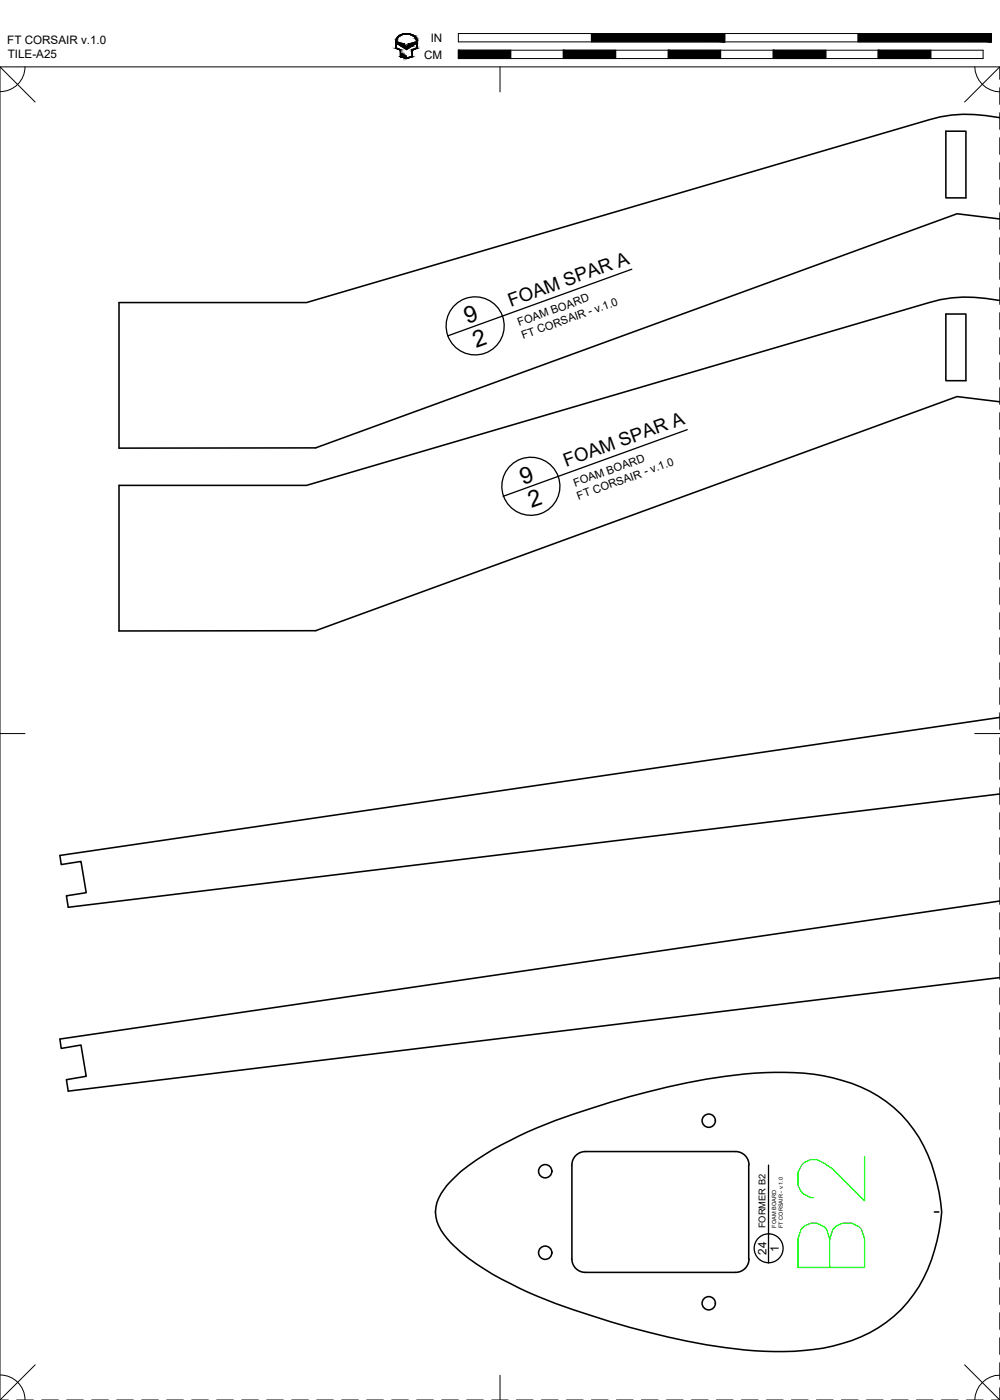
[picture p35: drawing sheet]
<svg xmlns="http://www.w3.org/2000/svg" width="190mm" height="267mm" viewBox="0 0 190 267" stroke-linecap="round" stroke-linejoin="round" font-family="sans-serif">
<defs><g id="words">
<text font-size="18.5" x="165.5" y="242.7" transform="rotate(-90 165.5 242.7)">B2</text>
<g font-size="4.4">
<text x="89.1" y="61.8" transform="rotate(-20 89.1 61.8)">9</text>
<text x="90.7" y="66.2" transform="rotate(-20 90.7 66.2)">2</text>
<text x="99.7" y="92.3" transform="rotate(-20 99.7 92.3)">9</text>
<text x="101.3" y="96.8" transform="rotate(-20 101.3 96.8)">2</text>
</g>
<g font-size="3.5">
<text x="97.3" y="58.4" transform="rotate(-20 97.3 58.4)">FOAM SPAR A</text>
<text x="107.9" y="89" transform="rotate(-20 107.9 89)">FOAM SPAR A</text>
</g>
<g font-size="2.2">
<text x="1.4" y="8.4">FT CORSAIR v.1.0</text>
<text x="1.5" y="11.1">TILE-A25</text>
<text x="80.8" y="11.2">CM</text>
<text x="82.1" y="8">IN</text>
<text x="146" y="239.1" transform="rotate(-90 146 239.1)">24</text>
<text x="148.4" y="238.5" transform="rotate(-90 148.4 238.5)">1</text>
</g>
<g font-size="2.1">
<text x="98.9" y="62.2" transform="rotate(-20 98.9 62.2)">FOAM BOARD</text>
<text x="99.7" y="64.6" transform="rotate(-20 99.7 64.6)">FT CORSAIR - v.1.0</text>
<text x="109.5" y="92.7" transform="rotate(-20 109.5 92.7)">FOAM BOARD</text>
<text x="110.2" y="95.2" transform="rotate(-20 110.2 95.2)">FT CORSAIR - v.1.0</text>
</g>
<text font-size="1.8" x="145.8" y="234" transform="rotate(-90 145.8 234)">FORMER B2</text>
<g font-size="1.1">
<text x="147.8" y="233.9" transform="rotate(-90 147.8 233.9)">FOAM BOARD</text>
<text x="149.1" y="234" transform="rotate(-90 149.1 234)">FT CORSAIR - v.1.0</text>
</g>
</g></defs>
<!-- layer: 01 CUT -->
<g fill="none" stroke="#000" stroke-width=".3">
<path d="M180.2 25h3.8v12.7h-3.8zM190.5 22.4a27 27 0 0 0-13.5 .4l-118.6 34.8h-35.7v27.8l37.4-.1 122.2-44.6 8.2 1M180.2 59.8h3.8v12.7h-3.8zM190.5 57.2a27 27 0 0 0-13.5 .4l-118.6 34.9h-35.7v27.7l37.4-.1 122.2-44.6 8.2 1M190.5 136.7l-179.1 26.3 .3 1.7 3.7-.6 1 6-3.7 .6 .3 2.1 177.5-21.5M190.5 171.6l-179.1 26.3 .3 1.8 3.7-.6 1 5.9-3.7 .7 .3 2.2 177.5-21.7M85.8 225.1a41 41 0 0 1 11.4-7.9 106.9 106.9 0 0 1 19.2-7.3 126.5 126.5 0 0 1 29.3-5.6 40.2 40.2 0 0 1 18.3 2.8 24.9 24.9 0 0 1 14.5 18.3l.4 1.8a14 14 0 0 1 0 7.4 27 27 0 0 1-10.1 17.3 30 30 0 0 1-15.7 5.4 71.1 71.1 0 0 1-18.6-1.1 165.5 165.5 0 0 1-33.9-10 51 51 0 0 1-14.2-8.9 9.6 9.6 0 0 1-3.5-6.4 8.6 8.6 0 0 1 2.9-5.8zM142.6 222v17.9M142.7 221.9a2.55 2.55 0 0 0-2.6-2.5h-28.6a2.55 2.55 0 0 0-2.6 2.5v18a2.55 2.55 0 0 0 2.6 2.5h28.6a2.55 2.55 0 0 0 2.6-2.6M178 230.9h.8"/>
<circle cx="135" cy="213.5" r="1.27"/>
<circle cx="103.9" cy="238.6" r="1.27"/>
<circle cx="103.9" cy="223.1" r="1.27"/>
<circle cx="135" cy="248.3" r="1.27"/>
</g>
<!-- layer: 23 NOTES -->
<g fill="none" stroke="#000" stroke-width=".25">
<path d="M120.4 51.3l-35.1 12.7M130.9 81.8l-35.1 12.7"/>
<circle cx="90.5" cy="62.1" r="5.5"/>
<circle cx="101.1" cy="92.6" r="5.5"/>
<circle cx="146.4" cy="237.8" r="2.75"/>
</g>
<!-- layer: 22 TILED -->
<g fill="none" stroke="#000" stroke-width=".19">
<path d="M0 12.7l6.7 6.7M4.8 12.7a4.7 4.7 0 0 1-4.8 4.8M75.6 7.9a2 2 0 0 1 3.2-1l.5 .6 .1 1.7-.9 .3v1.3l-1.1 .2-.1-.3v.3h-.2v-.4h-.1v.3h-.1v-.5h-.1v.5l-.2-.1v-.6h-.1v.6h-.1v-1.3l-.9-.3v-1.3M75.7 8l1.3 .4 .2 .4h.4l.2-.4 1.4-.4v.3l-1.8 1.2-1.7-1.2zM75.8 7a2.26 2.26 0 0 1 3.6 .6l.1 1.6-.9 .4v1.2l-1.2 .4-1.1-.4v-1.3l-.9-.3a2.64 2.64 0 0 1 .4-2.2zM87.3 6.4h101.6v1.6h-101.6zM87.3 9.6h100v1.6h-100zM95.3 12.7v4.8M97.3 9.6v1.6M107.3 9.6v1.6M112.7 6.4v1.6M117.3 9.6v1.6"/>
<path d="M127.3 9.6v1.6M137.3 9.6v1.6M138.1 6.4v1.6M147.3 9.6v1.6M157.3 9.6v1.6M163.5 6.4v1.6M167.3 9.6v1.6M177.3 9.6v1.6M185.7 12.7a4.9 4.9 0 0 0 4.8 4.8M190.5 15.1v-2.4h-190.5v254M190.5 12.7l-6.7 6.7M190.5 16.7v3.2"/>
<path d="M190.5 21.5v3.1M190.5 26.2v3.2M190.5 31v3.2M190.5 35.8v3.1M190.5 40.5v3.2M190.5 45.3v3.2M190.5 50v3.2M190.5 54.8v3.2M190.5 59.6v3.1M190.5 64.3v3.2M190.5 69.1v3.2M190.5 73.9v3.1"/>
<path d="M190.5 78.6v3.2M190.5 83.4v3.2M190.5 88.1v3.2M190.5 92.9v3.2M190.5 97.7v3.1M190.5 102.4v3.2M190.5 107.2v3.2M190.5 112v3.1M190.5 116.7v3.2M0 139.7h4.8M185.7 139.7h4.8M190.5 121.5v3.2"/>
<path d="M190.5 126.3v3.1M190.5 131v3.2M190.5 135.8v3.2M190.5 140.5v3.2M190.5 145.3v3.2M190.5 150.1v3.1M190.5 154.8v3.2M190.5 159.6v3.2M190.5 164.4v3.1M190.5 169.1v3.2M190.5 173.9v3.2M190.5 178.6v3.2"/>
<path d="M190.5 183.4v3.2M190.5 188.2v3.1M190.5 192.9v3.2M190.5 197.7v3.2M190.5 202.5v3.1M190.5 207.2v3.2M190.5 212v3.2M190.5 216.7v3.2M190.5 221.5v3.2M190.5 226.3v3.1M190.5 231v3.2M190.5 235.8v3.2"/>
<path d="M190.5 240.6v3.1M190.5 245.3v3.2M190.5 250.1v3.2M190.5 254.8v3.2M190.5 259.6v3.2M0 266.7h1.6M0 261.9a4.7 4.7 0 0 1 4.8 4.8M3.2 266.7h3.2M6.7 260l-6.7 6.7M7.9 266.7h3.2M12.7 266.7h3.2M17.5 266.7h3.1"/>
<path d="M22.2 266.7h3.2M27 266.7h3.2M31.8 266.7h3.1M36.5 266.7h3.2M41.3 266.7h3.2M46 266.7h3.2M50.8 266.7h3.2M55.6 266.7h3.1M60.3 266.7h3.2M65.1 266.7h3.2M69.9 266.7h3.1M74.6 266.7h3.2"/>
<path d="M79.4 266.7h3.2M84.1 266.7h3.2M88.9 266.7h3.2M93.7 266.7h3.1M95.3 262v4.7M98.4 266.7h3.2M103.1 266.7h3.2M107.9 266.7h3.2M112.7 266.7h3.1M117.4 266.7h3.2M122.2 266.7h3.2M127 266.7h3.1"/>
<path d="M131.7 266.7h3.2M136.5 266.7h3.2M141.2 266.7h3.2M146 266.7h3.2M150.8 266.7h3.1M155.5 266.7h3.2M160.3 266.7h3.2M165.1 266.7h3.1M169.8 266.7h3.2M174.6 266.7h3.2M179.3 266.7h3.2M183.8 260l6.7 6.7"/>
<path d="M184.1 266.7h3.2M188.9 266.7h1.6M190.5 262a4.8 4.8 0 0 0-4.8 4.7M190.5 264.4v2.3"/>
</g>
<g fill="#000" stroke="#000" stroke-width=".19">
<path d="M75.7 8l1.1 .3h-1.1zM76.4 8.8h2.1l-1.1 .7zM77 11h.8l-.4 .2zM77 6.4h.8zM78 8.3l1.2-.3v.3z"/>
<path d="M75.4 7.9l.1 1.3v-1.3zM75.4 7.9l.1 1.3h-.1z"/>
<path d="M75.4 9.2h.3zM75.4 9.2h.3z"/>
<path d="M75.5 7.6l.1 .1zM75.5 7.6l.1 .1z"/>
<path d="M75.5 7.7v.2l.1-.2zM75.5 7.7v.2h-.1z"/>
<path d="M75.6 7.4v.2l.1-.2zM75.6 7.4l-.1 .2z"/>
<path d="M75.6 7.3h.1zM75.6 7.3l.1 .1z"/>
<path d="M75.4 9.2l1 .3zM75.4 9.2l1 .3z"/>
<path d="M75.7 7.1v.2l.1-.2zM75.7 7.1v.2h-.1z"/>
<path d="M75.8 7v.1l.1-.1zM75.8 7l-.1 .1z"/>
<path d="M75.9 6.9v.1l.1-.1zM75.8 7l.1-.1z"/>
<path d="M76 6.8v.1l.2-.1zM76 6.8l-.1 .1z"/>
<path d="M76.1 6.7l.1 .1 .1-.1zM76 6.8l.1-.1 .1 .1z"/>
<path d="M76.1 9.5h.3zM76.1 9.5h.3z"/>
<path d="M76.3 9.5l.1 1.3v-1.3zM76.3 9.5l.1 1.3h-.1z"/>
<path d="M76.3 10.8h.1zM76.3 10.8h.1z"/>
<path d="M76.5 10.8h.1zM76.5 10.8h.1z"/>
<path d="M76.3 10.8h.2zM76.3 10.8h.2z"/>
<path d="M76.3 6.6v.1l.2-.1zM76.1 6.7l.2-.1z"/>
<path d="M76.4 6.6h.2zM76.3 6.6h.2z"/>
<path d="M76.5 10.2l.1 .6v-.6zM76.5 10.2l.1 .6h-.1z"/>
<path d="M76.3 10.8h.3zM76.3 10.8h.3zM76.3 10.8h.3zM76.3 10.8h.3z"/>
<path d="M76.3 10.8h.3zM76.3 10.8h.3z"/>
<path d="M76.3 10.8l.5 .1zM76.3 10.8l.5 .1z"/>
<path d="M75.7 8.3l1.3 .1zM75.7 8.3l1.3 .1z"/>
<path d="M76.6 6.5v.1l.3-.1zM76.4 6.6l.2-.1z"/>
<path d="M76.8 10.4l.1 .4v-.4zM76.8 10.4l.1 .4h-.1z"/>
<path d="M76.8 10.8l.1 .1zM76.8 10.8l.1 .1z"/>
<path d="M76.4 10.9h.5zM76.4 10.9h.5z"/>
<path d="M76.5 10.9h.5zM76.5 10.9h.5z"/>
<path d="M77 10.9h.1zM77 10.9h.1z"/>
<path d="M75.8 8.4l1.2 .2v-.2zM75.8 8.4l1.2 .2h-.9z"/>
<path d="M76.1 8.6l1.1 .2-.2-.2zM76.1 8.6l1.1 .2h-.8z"/>
<path d="M76.6 6.5h.5zM76.6 6.5h.3z"/>
<path d="M77 10.6l.1 .3v-.3zM77 10.6l.1 .3h-.1z"/>
<path d="M76.7 10.9l.4 .1zM76.7 10.9l.4 .1z"/>
<path d="M76.8 11h.5zM76.8 11h.5z"/>
<path d="M76.7 6.5h.5zM76.6 6.5h.5z"/>
<path d="M77.3 10.7l.1 .3zM77.3 10.7l.1 .3z"/>
<path d="M77.3 11h.1zM77.3 11h.1z"/>
<path d="M76.9 11h.5zM76.9 11h.5z"/>
<path d="M77 6.4l1.1 .1zM76.7 6.5l.3-.1 1.1 .1z"/>
<path d="M77.5 11h.4zM77.4 11h.4z"/>
<path d="M77.6 6.5h.6zM77.6 6.5h.6z"/>
<path d="M77.7 6.5h.6zM77.7 6.5h.6z"/>
<path d="M78 6.5l.5 .1zM78 6.5l.5 .1z"/>
<path d="M78.3 6.6h.2zM78.3 6.6h.2z"/>
<path d="M78.3 6.6l.5 .1zM78.3 6.6l.5 .1z"/>
<path d="M78.5 9.6l.1 1.2v-1.2zM78.5 9.6l.1 1.2h-.1z"/>
<path d="M78.5 10.8h.1zM78.2 10.8h.4z"/>
<path d="M77.9 11l.7-.2h-.4zM77.5 11l.7-.2-.3 .2z"/>
<path d="M78.6 6.7l.3 .1zM78.6 6.7l.3 .1z"/>
<path d="M78.5 9.5l.1 .1 .2-.1zM78.5 9.5l.1 .1z"/>
<path d="M77.8 8.6l.7 .2 .3-.2zM77.6 8.8l.2-.2 .7 .2z"/>
<path d="M78.7 6.8l.3 .1zM78.7 6.8l.3 .1z"/>
<path d="M78.9 6.9l.2 .1zM78.9 6.9l.2 .1z"/>
<path d="M77.8 8.4l1 .2 .3-.2zM77.8 8.4l1 .2h-1z"/>
<path d="M79 7l.2 .1zM79 7l.2 .1z"/>
<path d="M79.1 7.1l.2 .2zM79.1 7.1l.2 .2z"/>
<path d="M78 8.3h1.2zM77.8 8.4h1.3z"/>
<path d="M79.2 7.3l.1 .1zM79.2 7.3l.1 .1z"/>
<path d="M79.2 7.4l.2 .2zM79.2 7.4l.2 .2z"/>
<path d="M79.3 7.6l.1 .1zM79.3 7.6l.1 .1z"/>
<path d="M79.3 7.7l.2 .2zM79.3 7.7l.2 .2z"/>
<path d="M79.4 7.9l.1 1.3v-1.3zM79.4 7.9l.1 1.3h-.1z"/>
<path d="M79.4 9.2h.1zM79.2 9.2h.3z"/>
<path d="M78.8 9.5l.7-.3h-.3zM78.5 9.5l.7-.3-.4 .3z"/>
<path d="M87.3 9.6l10 1.6v-1.6zM87.3 9.6l10 1.6h-10z"/>
<path d="M107.3 9.6l10 1.6v-1.6zM107.3 9.6l10 1.6h-10z"/>
<path d="M127.3 9.6l10 1.6v-1.6zM127.3 9.6l10 1.6h-10z"/>
<path d="M112.7 6.4l25.4 1.6v-1.6zM112.7 6.4l25.4 1.6h-25.4z"/>
<path d="M147.3 9.6l10 1.6v-1.6zM147.3 9.6l10 1.6h-10z"/>
<path d="M167.3 9.6l10 1.6v-1.6zM167.3 9.6l10 1.6h-10z"/>
<path d="M163.5 6.4l25.4 1.6v-1.6zM163.5 6.4l25.4 1.6h-25.4z"/>
</g>
<use href="#words"/>
</svg>
